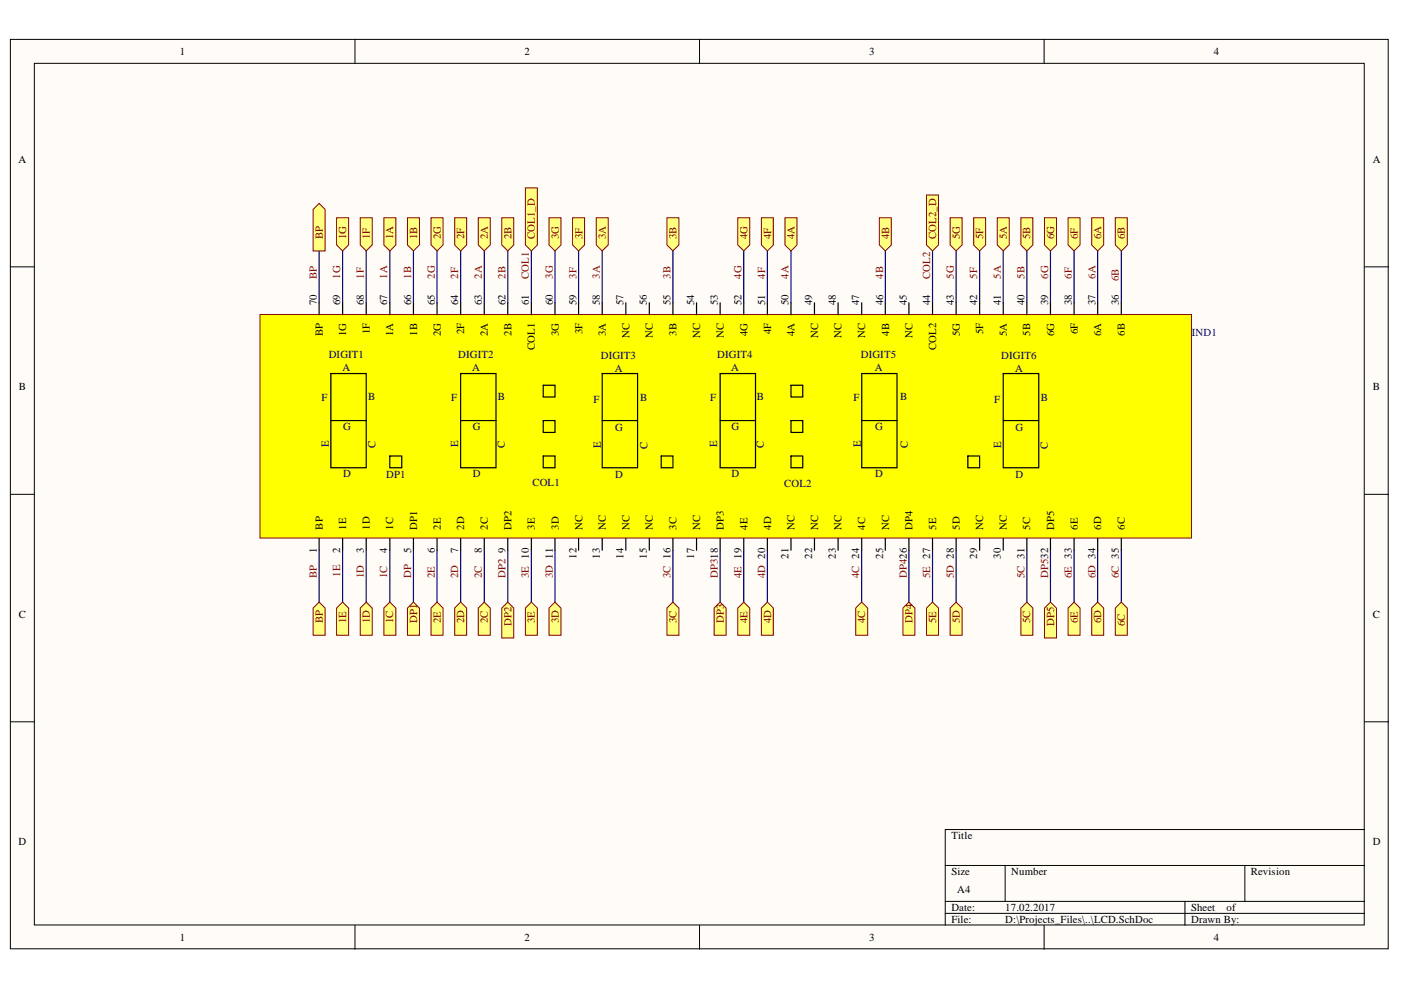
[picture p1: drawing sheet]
<svg xmlns="http://www.w3.org/2000/svg" width="297mm" height="210mm" viewBox="0 0 297 210" stroke-linecap="round" stroke-linejoin="round" font-family="sans-serif">
<defs><g id="words">
<g font-size="2.3">
<text x="38.1" y="11.7">1</text>
<text x="111.2" y="11.7">2</text>
<text x="184.3" y="11.7">3</text>
<text x="257.4" y="11.7">4</text>
<text x="3.9" y="34.5">A</text>
<text x="291.1" y="34.5">A</text>
<text x="67.1" y="64.7" transform="rotate(-90 67.1 64.7)">70</text>
<text x="72.1" y="64.7" transform="rotate(-90 72.1 64.7)">69</text>
<text x="77.1" y="64.7" transform="rotate(-90 77.1 64.7)">68</text>
<text x="82.1" y="64.7" transform="rotate(-90 82.1 64.7)">67</text>
<text x="87.2" y="64.7" transform="rotate(-90 87.2 64.7)">66</text>
<text x="92.2" y="64.7" transform="rotate(-90 92.2 64.7)">65</text>
<text x="97.2" y="64.7" transform="rotate(-90 97.2 64.7)">64</text>
<text x="102.2" y="64.7" transform="rotate(-90 102.2 64.7)">63</text>
<text x="107.2" y="64.7" transform="rotate(-90 107.2 64.7)">62</text>
<text x="112.1" y="64.7" transform="rotate(-90 112.1 64.7)">61</text>
<text x="117.2" y="64.7" transform="rotate(-90 117.2 64.7)">60</text>
<text x="122.2" y="64.7" transform="rotate(-90 122.2 64.7)">59</text>
<text x="127.2" y="64.7" transform="rotate(-90 127.2 64.7)">58</text>
<text x="132.2" y="64.7" transform="rotate(-90 132.2 64.7)">57</text>
<text x="137.2" y="64.7" transform="rotate(-90 137.2 64.7)">56</text>
<text x="142.2" y="64.7" transform="rotate(-90 142.2 64.7)">55</text>
<text x="147.2" y="64.7" transform="rotate(-90 147.2 64.7)">54</text>
<text x="152.2" y="64.7" transform="rotate(-90 152.2 64.7)">53</text>
<text x="157.2" y="64.7" transform="rotate(-90 157.2 64.7)">52</text>
<text x="162.2" y="64.7" transform="rotate(-90 162.2 64.7)">51</text>
<text x="167.2" y="64.7" transform="rotate(-90 167.2 64.7)">50</text>
<text x="172.2" y="64.7" transform="rotate(-90 172.2 64.7)">49</text>
<text x="177.2" y="64.7" transform="rotate(-90 177.2 64.7)">48</text>
<text x="182.2" y="64.7" transform="rotate(-90 182.2 64.7)">47</text>
<text x="187.2" y="64.7" transform="rotate(-90 187.2 64.7)">46</text>
<text x="192.2" y="64.7" transform="rotate(-90 192.2 64.7)">45</text>
<text x="197.2" y="64.7" transform="rotate(-90 197.2 64.7)">44</text>
<text x="202.2" y="64.7" transform="rotate(-90 202.2 64.7)">43</text>
<text x="207.2" y="64.7" transform="rotate(-90 207.2 64.7)">42</text>
<text x="212.2" y="64.7" transform="rotate(-90 212.2 64.7)">41</text>
<text x="217.2" y="64.7" transform="rotate(-90 217.2 64.7)">40</text>
<text x="222.3" y="64.7" transform="rotate(-90 222.3 64.7)">39</text>
<text x="227.2" y="64.7" transform="rotate(-90 227.2 64.7)">38</text>
<text x="232.2" y="64.7" transform="rotate(-90 232.2 64.7)">37</text>
<text x="237.2" y="64.7" transform="rotate(-90 237.2 64.7)">36</text>
<text x="68.4" y="71.3" transform="rotate(-90 68.4 71.3)">BP</text>
<text x="73.4" y="71.3" transform="rotate(-90 73.4 71.3)">1G</text>
<text x="78.4" y="70.9" transform="rotate(-90 78.4 70.9)">1F</text>
<text x="83.4" y="71.3" transform="rotate(-90 83.4 71.3)">1A</text>
<text x="88.5" y="71.1" transform="rotate(-90 88.5 71.1)">1B</text>
<text x="93.5" y="71.3" transform="rotate(-90 93.5 71.3)">2G</text>
<text x="98.4" y="70.9" transform="rotate(-90 98.4 70.9)">2F</text>
<text x="103.4" y="71.3" transform="rotate(-90 103.4 71.3)">2A</text>
<text x="108.4" y="71.1" transform="rotate(-90 108.4 71.1)">2B</text>
<text x="118.5" y="71.3" transform="rotate(-90 118.5 71.3)">3G</text>
<text x="123.5" y="70.9" transform="rotate(-90 123.5 70.9)">3F</text>
<text x="128.5" y="71.3" transform="rotate(-90 128.5 71.3)">3A</text>
<text x="133.5" y="71.7" transform="rotate(-90 133.5 71.7)">NC</text>
<text x="138.4" y="71.7" transform="rotate(-90 138.4 71.7)">NC</text>
<text x="143.4" y="71.1" transform="rotate(-90 143.4 71.1)">3B</text>
<text x="148.4" y="71.7" transform="rotate(-90 148.4 71.7)">NC</text>
<text x="153.5" y="71.7" transform="rotate(-90 153.5 71.7)">NC</text>
<text x="158.5" y="71.3" transform="rotate(-90 158.5 71.3)">4G</text>
<text x="163.5" y="70.9" transform="rotate(-90 163.5 70.9)">4F</text>
<text x="168.5" y="71.3" transform="rotate(-90 168.5 71.3)">4A</text>
<text x="173.5" y="71.7" transform="rotate(-90 173.5 71.7)">NC</text>
<text x="178.4" y="71.7" transform="rotate(-90 178.4 71.7)">NC</text>
<text x="183.4" y="71.7" transform="rotate(-90 183.4 71.7)">NC</text>
<text x="188.5" y="71.1" transform="rotate(-90 188.5 71.1)">4B</text>
<text x="193.5" y="71.7" transform="rotate(-90 193.5 71.7)">NC</text>
<text x="203.5" y="71.3" transform="rotate(-90 203.5 71.3)">5G</text>
<text x="208.5" y="70.9" transform="rotate(-90 208.5 70.9)">5F</text>
<text x="213.5" y="71.3" transform="rotate(-90 213.5 71.3)">5A</text>
<text x="218.4" y="71.1" transform="rotate(-90 218.4 71.1)">5B</text>
<text x="223.5" y="71.3" transform="rotate(-90 223.5 71.3)">6G</text>
<text x="228.5" y="70.9" transform="rotate(-90 228.5 70.9)">6F</text>
<text x="233.5" y="71.3" transform="rotate(-90 233.5 71.3)">6A</text>
<text x="238.5" y="71.1" transform="rotate(-90 238.5 71.1)">6B</text>
<text x="113.4" y="74.3" transform="rotate(-90 113.4 74.3)">COL1</text>
<text x="198.5" y="74.3" transform="rotate(-90 198.5 74.3)">COL2</text>
<text x="4" y="82.7">B</text>
<text x="291.1" y="82.7">B</text>
<text x="68.4" y="112.4" transform="rotate(-90 68.4 112.4)">BP</text>
<text x="73.4" y="112.4" transform="rotate(-90 73.4 112.4)">1E</text>
<text x="78.4" y="112.4" transform="rotate(-90 78.4 112.4)">1D</text>
<text x="83.4" y="112.4" transform="rotate(-90 83.4 112.4)">1C</text>
<text x="88.5" y="112.4" transform="rotate(-90 88.5 112.4)">DP1</text>
<text x="93.5" y="112.4" transform="rotate(-90 93.5 112.4)">2E</text>
<text x="98.4" y="112.4" transform="rotate(-90 98.4 112.4)">2D</text>
<text x="103.4" y="112.4" transform="rotate(-90 103.4 112.4)">2C</text>
<text x="108.4" y="112.4" transform="rotate(-90 108.4 112.4)">DP2</text>
<text x="113.4" y="112.4" transform="rotate(-90 113.4 112.4)">3E</text>
<text x="118.5" y="112.4" transform="rotate(-90 118.5 112.4)">3D</text>
<text x="123.5" y="112.4" transform="rotate(-90 123.5 112.4)">NC</text>
<text x="128.5" y="112.4" transform="rotate(-90 128.5 112.4)">NC</text>
<text x="133.5" y="112.4" transform="rotate(-90 133.5 112.4)">NC</text>
<text x="138.4" y="112.4" transform="rotate(-90 138.4 112.4)">NC</text>
<text x="143.4" y="112.4" transform="rotate(-90 143.4 112.4)">3C</text>
<text x="148.4" y="112.4" transform="rotate(-90 148.4 112.4)">NC</text>
<text x="153.5" y="112.4" transform="rotate(-90 153.5 112.4)">DP3</text>
<text x="158.5" y="112.4" transform="rotate(-90 158.5 112.4)">4E</text>
<text x="163.5" y="112.4" transform="rotate(-90 163.5 112.4)">4D</text>
<text x="168.5" y="112.4" transform="rotate(-90 168.5 112.4)">NC</text>
<text x="173.5" y="112.4" transform="rotate(-90 173.5 112.4)">NC</text>
<text x="178.4" y="112.4" transform="rotate(-90 178.4 112.4)">NC</text>
<text x="183.4" y="112.4" transform="rotate(-90 183.4 112.4)">4C</text>
<text x="188.5" y="112.4" transform="rotate(-90 188.5 112.4)">NC</text>
<text x="193.5" y="112.4" transform="rotate(-90 193.5 112.4)">DP4</text>
<text x="198.5" y="112.4" transform="rotate(-90 198.5 112.4)">5E</text>
<text x="203.5" y="112.4" transform="rotate(-90 203.5 112.4)">5D</text>
<text x="208.5" y="112.4" transform="rotate(-90 208.5 112.4)">NC</text>
<text x="213.5" y="112.4" transform="rotate(-90 213.5 112.4)">NC</text>
<text x="218.4" y="112.4" transform="rotate(-90 218.4 112.4)">5C</text>
<text x="223.5" y="112.4" transform="rotate(-90 223.5 112.4)">DP5</text>
<text x="228.5" y="112.4" transform="rotate(-90 228.5 112.4)">6E</text>
<text x="233.5" y="112.4" transform="rotate(-90 233.5 112.4)">6D</text>
<text x="238.5" y="112.4" transform="rotate(-90 238.5 112.4)">6C</text>
<text x="67.1" y="117.3" transform="rotate(-90 67.1 117.3)">1</text>
<text x="72.1" y="117.3" transform="rotate(-90 72.1 117.3)">2</text>
<text x="77.1" y="117.3" transform="rotate(-90 77.1 117.3)">3</text>
<text x="82.1" y="117.3" transform="rotate(-90 82.1 117.3)">4</text>
<text x="87.2" y="117.3" transform="rotate(-90 87.2 117.3)">5</text>
<text x="92.2" y="117.3" transform="rotate(-90 92.2 117.3)">6</text>
<text x="97.2" y="117.3" transform="rotate(-90 97.2 117.3)">7</text>
<text x="102.2" y="117.3" transform="rotate(-90 102.2 117.3)">8</text>
<text x="107.2" y="117.3" transform="rotate(-90 107.2 117.3)">9</text>
<text x="122.2" y="118.5" transform="rotate(-90 122.2 118.5)">12</text>
<text x="127.2" y="118.5" transform="rotate(-90 127.2 118.5)">13</text>
<text x="132.2" y="118.5" transform="rotate(-90 132.2 118.5)">14</text>
<text x="137.2" y="118.5" transform="rotate(-90 137.2 118.5)">15</text>
<text x="147.2" y="118.5" transform="rotate(-90 147.2 118.5)">17</text>
<text x="167.2" y="118.5" transform="rotate(-90 167.2 118.5)">21</text>
<text x="172.2" y="118.5" transform="rotate(-90 172.2 118.5)">22</text>
<text x="177.2" y="118.5" transform="rotate(-90 177.2 118.5)">23</text>
<text x="187.2" y="118.5" transform="rotate(-90 187.2 118.5)">25</text>
<text x="207.2" y="118.5" transform="rotate(-90 207.2 118.5)">29</text>
<text x="212.2" y="118.5" transform="rotate(-90 212.2 118.5)">30</text>
<text x="4" y="131">C</text>
<text x="291.1" y="131">C</text>
<text x="3.9" y="179.2">D</text>
<text x="201.7" y="177.9">Title</text>
<text x="291.1" y="179.2">D</text>
<text x="201.7" y="185.6">Size</text>
<text x="214.4" y="185.6">Number</text>
<text x="265.2" y="185.6">Revision</text>
<text x="203" y="189.4">A4</text>
<text x="201.7" y="193.2">Date:</text>
<text x="201.7" y="195.7">File:</text>
<text x="213.1" y="193.2">17.02.2017</text>
<text x="213.1" y="195.7">D:\Projects_Files\..\LCD.SchDoc</text>
<text x="252.5" y="193.2">Sheet</text>
<text x="252.5" y="195.7">Drawn By:</text>
<text x="260.1" y="193.2">of</text>
<text x="38.1" y="199.5">1</text>
<text x="111.2" y="199.5">2</text>
<text x="184.3" y="199.5">3</text>
<text x="257.4" y="199.5">4</text>
</g>
<g font-size="2.3" fill="#800000">
<text x="68.4" y="50.7" transform="rotate(-90 68.4 50.7)">BP</text>
<text x="73.4" y="50.7" transform="rotate(-90 73.4 50.7)">1G</text>
<text x="78.4" y="50.7" transform="rotate(-90 78.4 50.7)">1F</text>
<text x="83.4" y="50.7" transform="rotate(-90 83.4 50.7)">1A</text>
<text x="88.5" y="50.7" transform="rotate(-90 88.5 50.7)">1B</text>
<text x="93.5" y="50.7" transform="rotate(-90 93.5 50.7)">2G</text>
<text x="98.4" y="50.7" transform="rotate(-90 98.4 50.7)">2F</text>
<text x="103.4" y="50.7" transform="rotate(-90 103.4 50.7)">2A</text>
<text x="108.4" y="50.7" transform="rotate(-90 108.4 50.7)">2B</text>
<text x="113.4" y="50.7" transform="rotate(-90 113.4 50.7)">COL1_D</text>
<text x="118.5" y="50.7" transform="rotate(-90 118.5 50.7)">3G</text>
<text x="123.5" y="50.7" transform="rotate(-90 123.5 50.7)">3F</text>
<text x="128.5" y="50.7" transform="rotate(-90 128.5 50.7)">3A</text>
<text x="143.4" y="50.7" transform="rotate(-90 143.4 50.7)">3B</text>
<text x="158.5" y="50.7" transform="rotate(-90 158.5 50.7)">4G</text>
<text x="163.5" y="50.7" transform="rotate(-90 163.5 50.7)">4F</text>
<text x="168.5" y="50.7" transform="rotate(-90 168.5 50.7)">4A</text>
<text x="188.5" y="50.7" transform="rotate(-90 188.5 50.7)">4B</text>
<text x="198.5" y="50.7" transform="rotate(-90 198.5 50.7)">COL2_D</text>
<text x="203.5" y="50.7" transform="rotate(-90 203.5 50.7)">5G</text>
<text x="208.5" y="50.7" transform="rotate(-90 208.5 50.7)">5F</text>
<text x="213.5" y="50.7" transform="rotate(-90 213.5 50.7)">5A</text>
<text x="218.4" y="50.7" transform="rotate(-90 218.4 50.7)">5B</text>
<text x="223.5" y="50.7" transform="rotate(-90 223.5 50.7)">6G</text>
<text x="228.5" y="50.7" transform="rotate(-90 228.5 50.7)">6F</text>
<text x="233.5" y="50.7" transform="rotate(-90 233.5 50.7)">6A</text>
<text x="238.5" y="50.7" transform="rotate(-90 238.5 50.7)">6B</text>
<text x="67.1" y="59.2" transform="rotate(-90 67.1 59.2)">BP</text>
<text x="72.1" y="59.2" transform="rotate(-90 72.1 59.2)">1G</text>
<text x="77.1" y="59.2" transform="rotate(-90 77.1 59.2)">1F</text>
<text x="82.1" y="59.2" transform="rotate(-90 82.1 59.2)">1A</text>
<text x="87.2" y="59.2" transform="rotate(-90 87.2 59.2)">1B</text>
<text x="92.2" y="59.2" transform="rotate(-90 92.2 59.2)">2G</text>
<text x="97.2" y="59.2" transform="rotate(-90 97.2 59.2)">2F</text>
<text x="102.2" y="59.2" transform="rotate(-90 102.2 59.2)">2A</text>
<text x="107.2" y="59.2" transform="rotate(-90 107.2 59.2)">2B</text>
<text x="112.1" y="59.2" transform="rotate(-90 112.1 59.2)">COL1</text>
<text x="117.2" y="59.2" transform="rotate(-90 117.2 59.2)">3G</text>
<text x="122.2" y="59.2" transform="rotate(-90 122.2 59.2)">3F</text>
<text x="127.2" y="59.2" transform="rotate(-90 127.2 59.2)">3A</text>
<text x="142.2" y="59.2" transform="rotate(-90 142.2 59.2)">3B</text>
<text x="157.2" y="59.2" transform="rotate(-90 157.2 59.2)">4G</text>
<text x="162.2" y="59.2" transform="rotate(-90 162.2 59.2)">4F</text>
<text x="167.2" y="59.2" transform="rotate(-90 167.2 59.2)">4A</text>
<text x="187.2" y="59.2" transform="rotate(-90 187.2 59.2)">4B</text>
<text x="197.2" y="59.2" transform="rotate(-90 197.2 59.2)">COL2</text>
<text x="202.2" y="59.2" transform="rotate(-90 202.2 59.2)">5G</text>
<text x="207.2" y="59.2" transform="rotate(-90 207.2 59.2)">5F</text>
<text x="212.2" y="59.2" transform="rotate(-90 212.2 59.2)">5A</text>
<text x="217.2" y="59.2" transform="rotate(-90 217.2 59.2)">5B</text>
<text x="222.3" y="59.2" transform="rotate(-90 222.3 59.2)">6G</text>
<text x="227.2" y="59.2" transform="rotate(-90 227.2 59.2)">6F</text>
<text x="232.2" y="59.2" transform="rotate(-90 232.2 59.2)">6A</text>
<text x="237.2" y="59.7" transform="rotate(-90 237.2 59.7)">6B</text>
<text x="67.1" y="122.6" transform="rotate(-90 67.1 122.6)">BP</text>
<text x="72.1" y="122.4" transform="rotate(-90 72.1 122.4)">1E</text>
<text x="77.1" y="122.6" transform="rotate(-90 77.1 122.6)">1D</text>
<text x="82.1" y="122.6" transform="rotate(-90 82.1 122.6)">1C</text>
<text x="87.2" y="122.6" transform="rotate(-90 87.2 122.6)">DP</text>
<text x="92.2" y="122.6" transform="rotate(-90 92.2 122.6)">2E</text>
<text x="97.2" y="122.6" transform="rotate(-90 97.2 122.6)">2D</text>
<text x="102.2" y="122.6" transform="rotate(-90 102.2 122.6)">2C</text>
<text x="107.2" y="122.6" transform="rotate(-90 107.2 122.6)">DP2</text>
<text x="112.1" y="122.6" transform="rotate(-90 112.1 122.6)">3E 10</text>
<text x="117.2" y="122.6" transform="rotate(-90 117.2 122.6)">3D 11</text>
<text x="142.2" y="122.6" transform="rotate(-90 142.2 122.6)">3C 16</text>
<text x="152.2" y="122.6" transform="rotate(-90 152.2 122.6)">DP318</text>
<text x="157.2" y="122.6" transform="rotate(-90 157.2 122.6)">4E 19</text>
<text x="162.2" y="122.6" transform="rotate(-90 162.2 122.6)">4D 20</text>
<text x="182.2" y="122.6" transform="rotate(-90 182.2 122.6)">4C 24</text>
<text x="192.2" y="122.6" transform="rotate(-90 192.2 122.6)">DP426</text>
<text x="197.2" y="122.6" transform="rotate(-90 197.2 122.6)">5E 27</text>
<text x="202.2" y="122.6" transform="rotate(-90 202.2 122.6)">5D 28</text>
<text x="217.2" y="122.6" transform="rotate(-90 217.2 122.6)">5C 31</text>
<text x="222.3" y="122.6" transform="rotate(-90 222.3 122.6)">DP532</text>
<text x="227.2" y="122.6" transform="rotate(-90 227.2 122.6)">6E 33</text>
<text x="232.2" y="122.6" transform="rotate(-90 232.2 122.6)">6D 34</text>
<text x="237.2" y="122.6" transform="rotate(-90 237.2 122.6)">6C 35</text>
<text x="68.4" y="132.2" transform="rotate(-90 68.4 132.2)">BP</text>
<text x="73.4" y="132.2" transform="rotate(-90 73.4 132.2)">1E</text>
<text x="78.4" y="132.2" transform="rotate(-90 78.4 132.2)">1D</text>
<text x="83.4" y="132.2" transform="rotate(-90 83.4 132.2)">1C</text>
<text x="88.5" y="132.2" transform="rotate(-90 88.5 132.2)">DP1</text>
<text x="93.5" y="132.2" transform="rotate(-90 93.5 132.2)">2E</text>
<text x="98.4" y="132.2" transform="rotate(-90 98.4 132.2)">2D</text>
<text x="103.4" y="132.2" transform="rotate(-90 103.4 132.2)">2C</text>
<text x="108.4" y="132.7" transform="rotate(-90 108.4 132.7)">DP2</text>
<text x="113.4" y="132.2" transform="rotate(-90 113.4 132.2)">3E</text>
<text x="118.5" y="132.2" transform="rotate(-90 118.5 132.2)">3D</text>
<text x="143.4" y="132.2" transform="rotate(-90 143.4 132.2)">3C</text>
<text x="153.5" y="132.2" transform="rotate(-90 153.5 132.2)">DP3</text>
<text x="158.5" y="132.2" transform="rotate(-90 158.5 132.2)">4E</text>
<text x="163.5" y="132.2" transform="rotate(-90 163.5 132.2)">4D</text>
<text x="183.4" y="132.2" transform="rotate(-90 183.4 132.2)">4C</text>
<text x="193.5" y="132.2" transform="rotate(-90 193.5 132.2)">DP4</text>
<text x="198.5" y="132.2" transform="rotate(-90 198.5 132.2)">5E</text>
<text x="203.5" y="132.2" transform="rotate(-90 203.5 132.2)">5D</text>
<text x="218.4" y="132.2" transform="rotate(-90 218.4 132.2)">5C</text>
<text x="223.5" y="132.7" transform="rotate(-90 223.5 132.7)">DP5</text>
<text x="228.5" y="132.2" transform="rotate(-90 228.5 132.2)">6E</text>
<text x="233.5" y="132.2" transform="rotate(-90 233.5 132.2)">6D</text>
<text x="238.5" y="132.8" transform="rotate(-90 238.5 132.8)">6C</text>
</g>
<g font-size="2.3" fill="#000080">
<text x="252.7" y="71.2">IND1</text>
<text x="69.7" y="76">DIGIT1</text>
<text x="97.2" y="76">DIGIT2</text>
<text x="127.4" y="76.2">DIGIT3</text>
<text x="152.1" y="76">DIGIT4</text>
<text x="182.5" y="76">DIGIT5</text>
<text x="212.3" y="76.2">DIGIT6</text>
<text x="72.6" y="78.7">A</text>
<text x="100.1" y="78.7">A</text>
<text x="130.3" y="78.9">A</text>
<text x="155" y="78.7">A</text>
<text x="185.5" y="78.7">A</text>
<text x="215.2" y="78.9">A</text>
<text x="68.2" y="85.1">F</text>
<text x="78.1" y="84.8">B</text>
<text x="95.7" y="85.1">F</text>
<text x="105.5" y="84.8">B</text>
<text x="125.8" y="85.3">F</text>
<text x="135.7" y="85.1">B</text>
<text x="150.5" y="85.1">F</text>
<text x="160.4" y="84.8">B</text>
<text x="181" y="85.1">F</text>
<text x="190.9" y="84.8">B</text>
<text x="210.8" y="85.3">F</text>
<text x="220.6" y="85.1">B</text>
<text x="69.7" y="94.7" transform="rotate(-90 69.7 94.7)">E</text>
<text x="72.7" y="91.2">G</text>
<text x="79.6" y="95" transform="rotate(-90 79.6 95)">C</text>
<text x="97.2" y="94.7" transform="rotate(-90 97.2 94.7)">E</text>
<text x="100.2" y="91.2">G</text>
<text x="107.1" y="95" transform="rotate(-90 107.1 95)">C</text>
<text x="127.4" y="95" transform="rotate(-90 127.4 95)">E</text>
<text x="130.4" y="91.4">G</text>
<text x="137.3" y="95.2" transform="rotate(-90 137.3 95.2)">C</text>
<text x="152.1" y="94.7" transform="rotate(-90 152.1 94.7)">E</text>
<text x="155.1" y="91.2">G</text>
<text x="162" y="95" transform="rotate(-90 162 95)">C</text>
<text x="182.5" y="94.7" transform="rotate(-90 182.5 94.7)">E</text>
<text x="185.6" y="91.2">G</text>
<text x="192.5" y="95" transform="rotate(-90 192.5 95)">C</text>
<text x="212.3" y="95" transform="rotate(-90 212.3 95)">E</text>
<text x="215.3" y="91.4">G</text>
<text x="222.2" y="95.2" transform="rotate(-90 222.2 95.2)">C</text>
<text x="72.7" y="101.1">D</text>
<text x="81.9" y="101.3">DP1</text>
<text x="100.2" y="101.1">D</text>
<text x="130.4" y="101.3">D</text>
<text x="155.1" y="101.1">D</text>
<text x="185.6" y="101.1">D</text>
<text x="215.3" y="101.3">D</text>
<text x="112.9" y="103.1">COL1</text>
<text x="166.3" y="103.3">COL2</text>
</g>
</g></defs>
<g fill="#fffcf8" stroke="#000" stroke-width=".21">
<path d="M2.2 8.4h292.1v192.8h-292.1z"/>
<path d="M7.3 13.4h281.9v182.7h-281.9z"/>
</g>
<g fill="none" stroke="#000" stroke-width=".21">
<path d="M75.3 8.4v5M148.3 8.4v5M221.4 8.4v5M2.2 56.6h5.1M289.3 56.6h5.1M2.2 104.8h5.1M289.3 104.8h5.1M2.2 153h5.1M289.3 153h5.1M289.3 175.9h-88.9v20.3M75.3 196.2v5.1M148.3 196.2v5.1"/>
<path d="M200.4 183.5h88.9M200.4 191.1h88.9M200.4 193.7h88.9M213.1 183.5v7.6M221.4 196.2v5.1M251.2 191.1v5.1M263.9 183.5v7.6"/>
</g>
<g fill="none" stroke="#000080" stroke-width=".25">
<path d="M67.7 53.2v11M72.6 53.2v11M77.6 53.2v11M82.7 53.2v11M87.7 53.2v11M92.7 53.2v11M97.7 53.2v11M102.7 53.2v11M107.7 53.2v11M112.7 53.2v11M117.7 53.2v11M122.7 53.2v11"/>
<path d="M127.7 53.2v11M142.7 53.2v11M157.7 53.2v11M162.7 53.2v11M167.7 53.2v11M187.7 53.2v11M197.7 53.2v11M202.7 53.2v11M207.7 53.2v11M212.7 53.2v11M217.7 53.2v11M222.7 53.2v11"/>
<path d="M227.7 53.2v11M232.7 53.2v11M237.7 53.2v11M67.7 116.7v11M72.6 116.7v11M77.6 116.7v11M82.7 116.7v11M87.7 116.7v11M92.7 116.7v11M97.7 116.7v11M102.7 116.7v11M107.7 116.7v11"/>
<path d="M112.7 116.7v11M117.7 116.7v11M142.7 116.7v11M152.7 116.7v11M157.7 116.7v11M162.7 116.7v11M182.7 116.7v11M192.7 116.7v11M197.7 116.7v11M202.7 116.7v11M217.7 116.7v11M222.7 116.7v11"/>
<path d="M227.7 116.7v11M232.7 116.7v11M237.7 116.7v11"/>
</g>
<g fill="#ffff80" stroke="#800000" stroke-width=".21">
<path d="M66.4 44.4l1.3-1.3 1.2 1.3v8.8h-2.5z" fill-rule="evenodd"/>
<path d="M71.4 46.2h2.5v5.7l-1.3 1.3-1.2-1.3z" fill-rule="evenodd"/>
<path d="M76.4 46.2h2.5v5.7l-1.3 1.3-1.2-1.3z" fill-rule="evenodd"/>
<path d="M81.4 46.2h2.5v5.7l-1.2 1.3-1.3-1.3z" fill-rule="evenodd"/>
<path d="M86.4 46.2h2.5v5.7l-1.2 1.3-1.3-1.3z" fill-rule="evenodd"/>
<path d="M91.4 46.2h2.5v5.7l-1.2 1.3-1.3-1.3z" fill-rule="evenodd"/>
<path d="M96.4 46.2h2.5v5.7l-1.2 1.3-1.3-1.3z" fill-rule="evenodd"/>
<path d="M101.4 46.2h2.5v5.7l-1.2 1.3-1.3-1.3z" fill-rule="evenodd"/>
<path d="M106.4 46.2h2.5v5.7l-1.2 1.3-1.3-1.3z" fill-rule="evenodd"/>
<path d="M111.4 39.8h2.5v12.1l-1.2 1.3-1.3-1.3z" fill-rule="evenodd"/>
<path d="M116.4 46.2h2.5v5.7l-1.2 1.3-1.3-1.3z" fill-rule="evenodd"/>
<path d="M121.4 46.2h2.5v5.7l-1.2 1.3-1.3-1.3z" fill-rule="evenodd"/>
<path d="M126.4 46.2h2.6v5.7l-1.3 1.3-1.3-1.3z" fill-rule="evenodd"/>
<path d="M141.4 46.2h2.5v5.7l-1.2 1.3-1.3-1.3z" fill-rule="evenodd"/>
<path d="M156.4 46.2h2.6v5.7l-1.3 1.3-1.3-1.3z" fill-rule="evenodd"/>
<path d="M161.4 46.2h2.6v5.7l-1.3 1.3-1.3-1.3z" fill-rule="evenodd"/>
<path d="M166.4 46.2h2.6v5.7l-1.3 1.3-1.3-1.3z" fill-rule="evenodd"/>
<path d="M186.4 46.2h2.6v5.7l-1.3 1.3-1.3-1.3z" fill-rule="evenodd"/>
<path d="M196.4 41.4h2.6v10.5l-1.3 1.3-1.3-1.3z" fill-rule="evenodd"/>
<path d="M201.4 46.2h2.6v5.7l-1.3 1.3-1.3-1.3z" fill-rule="evenodd"/>
<path d="M206.4 46.2h2.6v5.7l-1.3 1.3-1.3-1.3z" fill-rule="evenodd"/>
<path d="M211.4 46.2h2.6v5.7l-1.3 1.3-1.3-1.3z" fill-rule="evenodd"/>
<path d="M216.4 46.2h2.6v5.7l-1.3 1.3-1.3-1.3z" fill-rule="evenodd"/>
<path d="M221.4 46.2h2.6v5.7l-1.3 1.3-1.3-1.3z" fill-rule="evenodd"/>
<path d="M226.5 46.2h2.5v5.7l-1.3 1.3-1.2-1.3z" fill-rule="evenodd"/>
<path d="M231.5 46.2h2.5v5.7l-1.3 1.3-1.2-1.3z" fill-rule="evenodd"/>
<path d="M236.5 46.2h2.5v5.7l-1.3 1.3-1.2-1.3z" fill-rule="evenodd"/>
<path d="M236.5 128.9l1.2-1.2 1.3 1.2v5.8h-2.5z" fill-rule="evenodd"/>
<path d="M231.5 128.9l1.2-1.2 1.3 1.2v5.8h-2.5z" fill-rule="evenodd"/>
<path d="M226.5 128.9l1.2-1.2 1.3 1.2v5.8h-2.5z" fill-rule="evenodd"/>
<path d="M221.4 128.9l1.3-1.2 1.3 1.2v6.4h-2.6z" fill-rule="evenodd"/>
<path d="M216.4 128.9l1.3-1.2 1.3 1.2v5.8h-2.6z" fill-rule="evenodd"/>
<path d="M201.4 128.9l1.3-1.2 1.3 1.2v5.8h-2.6z" fill-rule="evenodd"/>
<path d="M196.4 128.9l1.3-1.2 1.3 1.2v5.8h-2.6z" fill-rule="evenodd"/>
<path d="M191.4 128.9l1.3-1.2 1.3 1.2v5.8h-2.6z" fill-rule="evenodd"/>
<path d="M181.4 128.9l1.3-1.2 1.3 1.2v5.8h-2.6z" fill-rule="evenodd"/>
<path d="M161.4 128.9l1.3-1.2 1.3 1.2v5.8h-2.6z" fill-rule="evenodd"/>
<path d="M156.4 128.9l1.3-1.2 1.3 1.2v5.8h-2.6z" fill-rule="evenodd"/>
<path d="M151.4 128.9l1.3-1.2 1.3 1.2v5.8h-2.6z" fill-rule="evenodd"/>
<path d="M141.4 128.9l1.3-1.2 1.2 1.2v5.8h-2.5z" fill-rule="evenodd"/>
<path d="M116.4 128.9l1.3-1.2 1.2 1.2v5.8h-2.5z" fill-rule="evenodd"/>
<path d="M111.4 128.9l1.3-1.2 1.2 1.2v5.8h-2.5z" fill-rule="evenodd"/>
<path d="M106.4 128.9l1.3-1.2 1.2 1.2v6.4h-2.5z" fill-rule="evenodd"/>
<path d="M101.4 128.9l1.3-1.2 1.2 1.2v5.8h-2.5z" fill-rule="evenodd"/>
<path d="M96.4 128.9l1.3-1.2 1.2 1.2v5.8h-2.5z" fill-rule="evenodd"/>
<path d="M91.4 128.9l1.3-1.2 1.2 1.2v5.8h-2.5z" fill-rule="evenodd"/>
<path d="M86.4 128.9l1.3-1.2 1.2 1.2v5.8h-2.5z" fill-rule="evenodd"/>
<path d="M81.4 128.9l1.3-1.2 1.2 1.2v5.8h-2.5z" fill-rule="evenodd"/>
<path d="M76.4 128.9l1.2-1.2 1.3 1.2v5.8h-2.5z" fill-rule="evenodd"/>
<path d="M71.4 128.9l1.2-1.2 1.3 1.2v5.8h-2.5z" fill-rule="evenodd"/>
<path d="M66.4 128.9l1.3-1.2 1.2 1.2v5.8h-2.5z" fill-rule="evenodd"/>
</g>
<path d="M55.1 66.7h197.5v47.4h-197.5z" fill="#ff0" stroke="#800000" stroke-width=".21"/>
<g fill="none" stroke="#000" stroke-width=".25">
<path d="M67.7 64.2v2.5M70.1 79.2h7.5v10h-7.5zM72.6 64.2v2.5M77.6 64.2v2.5M82.7 64.2v2.5M87.7 64.2v2.5M92.7 64.2v2.5M97.7 79.2h7.5v10h-7.5zM97.7 64.2v2.5M102.7 64.2v2.5M107.7 64.2v2.5M112.7 64.2v2.5"/>
<path d="M117.7 64.2v2.5M122.7 64.2v2.5M127.7 79.2h7.5v10h-7.5zM127.7 64.2v2.5M132.7 64.2v2.5M137.7 64.2v2.5M142.7 64.2v2.5M147.7 64.2v2.5M152.7 79.2h7.5v10h-7.5zM152.7 64.2v2.5M157.7 64.2v2.5M162.7 64.2v2.5"/>
<path d="M167.7 64.2v2.5M172.7 64.2v2.5M177.7 64.2v2.5M182.7 79.2h7.5v10h-7.5zM182.7 64.2v2.5M187.7 64.2v2.5M192.7 64.2v2.5M197.7 64.2v2.5M202.7 64.2v2.5M207.7 64.2v2.5M212.7 79.2h7.5v10h-7.5zM212.7 64.2v2.5"/>
<path d="M217.7 64.2v2.5M222.7 64.2v2.5M227.7 64.2v2.5M232.7 64.2v2.5M237.7 64.2v2.5M70.1 89.2v10h7.5v-10M82.7 96.7h2.5v2.5h-2.5zM97.7 89.2v10h7.5v-10M115.2 96.7h2.5v2.5h-2.5zM115.2 89.2h2.5v2.5h-2.5zM115.2 81.7h2.5v2.5h-2.5zM127.7 89.2v10h7.5v-10"/>
<path d="M140.2 96.7h2.5v2.5h-2.5zM152.7 89.2v10h7.5v-10M167.7 96.7h2.5v2.5h-2.5zM167.7 89.2h2.5v2.5h-2.5zM167.7 81.7h2.5v2.5h-2.5zM182.7 89.2v10h7.5v-10M205.2 96.7h2.5v2.5h-2.5zM212.7 89.2v10h7.5v-10M67.7 114.1v2.6M72.6 114.1v2.6M77.6 114.1v2.6M82.7 114.1v2.6"/>
<path d="M87.7 114.1v2.6M92.7 114.1v2.6M97.7 114.1v2.6M102.7 114.1v2.6M107.7 114.1v2.6M112.7 114.1v2.6M117.7 114.1v2.6M122.7 114.1v2.6M127.7 114.1v2.6M132.7 114.1v2.6M137.7 114.1v2.6M142.7 114.1v2.6"/>
<path d="M147.7 114.1v2.6M152.7 114.1v2.6M157.7 114.1v2.6M162.7 114.1v2.6M167.7 114.1v2.6M172.7 114.1v2.6M177.7 114.1v2.6M182.7 114.1v2.6M187.7 114.1v2.6M192.7 114.1v2.6M197.7 114.1v2.6M202.7 114.1v2.6"/>
<path d="M207.7 114.1v2.6M212.7 114.1v2.6M217.7 114.1v2.6M222.7 114.1v2.6M227.7 114.1v2.6M232.7 114.1v2.6M237.7 114.1v2.6"/>
</g>
<use href="#words"/>
</svg>
